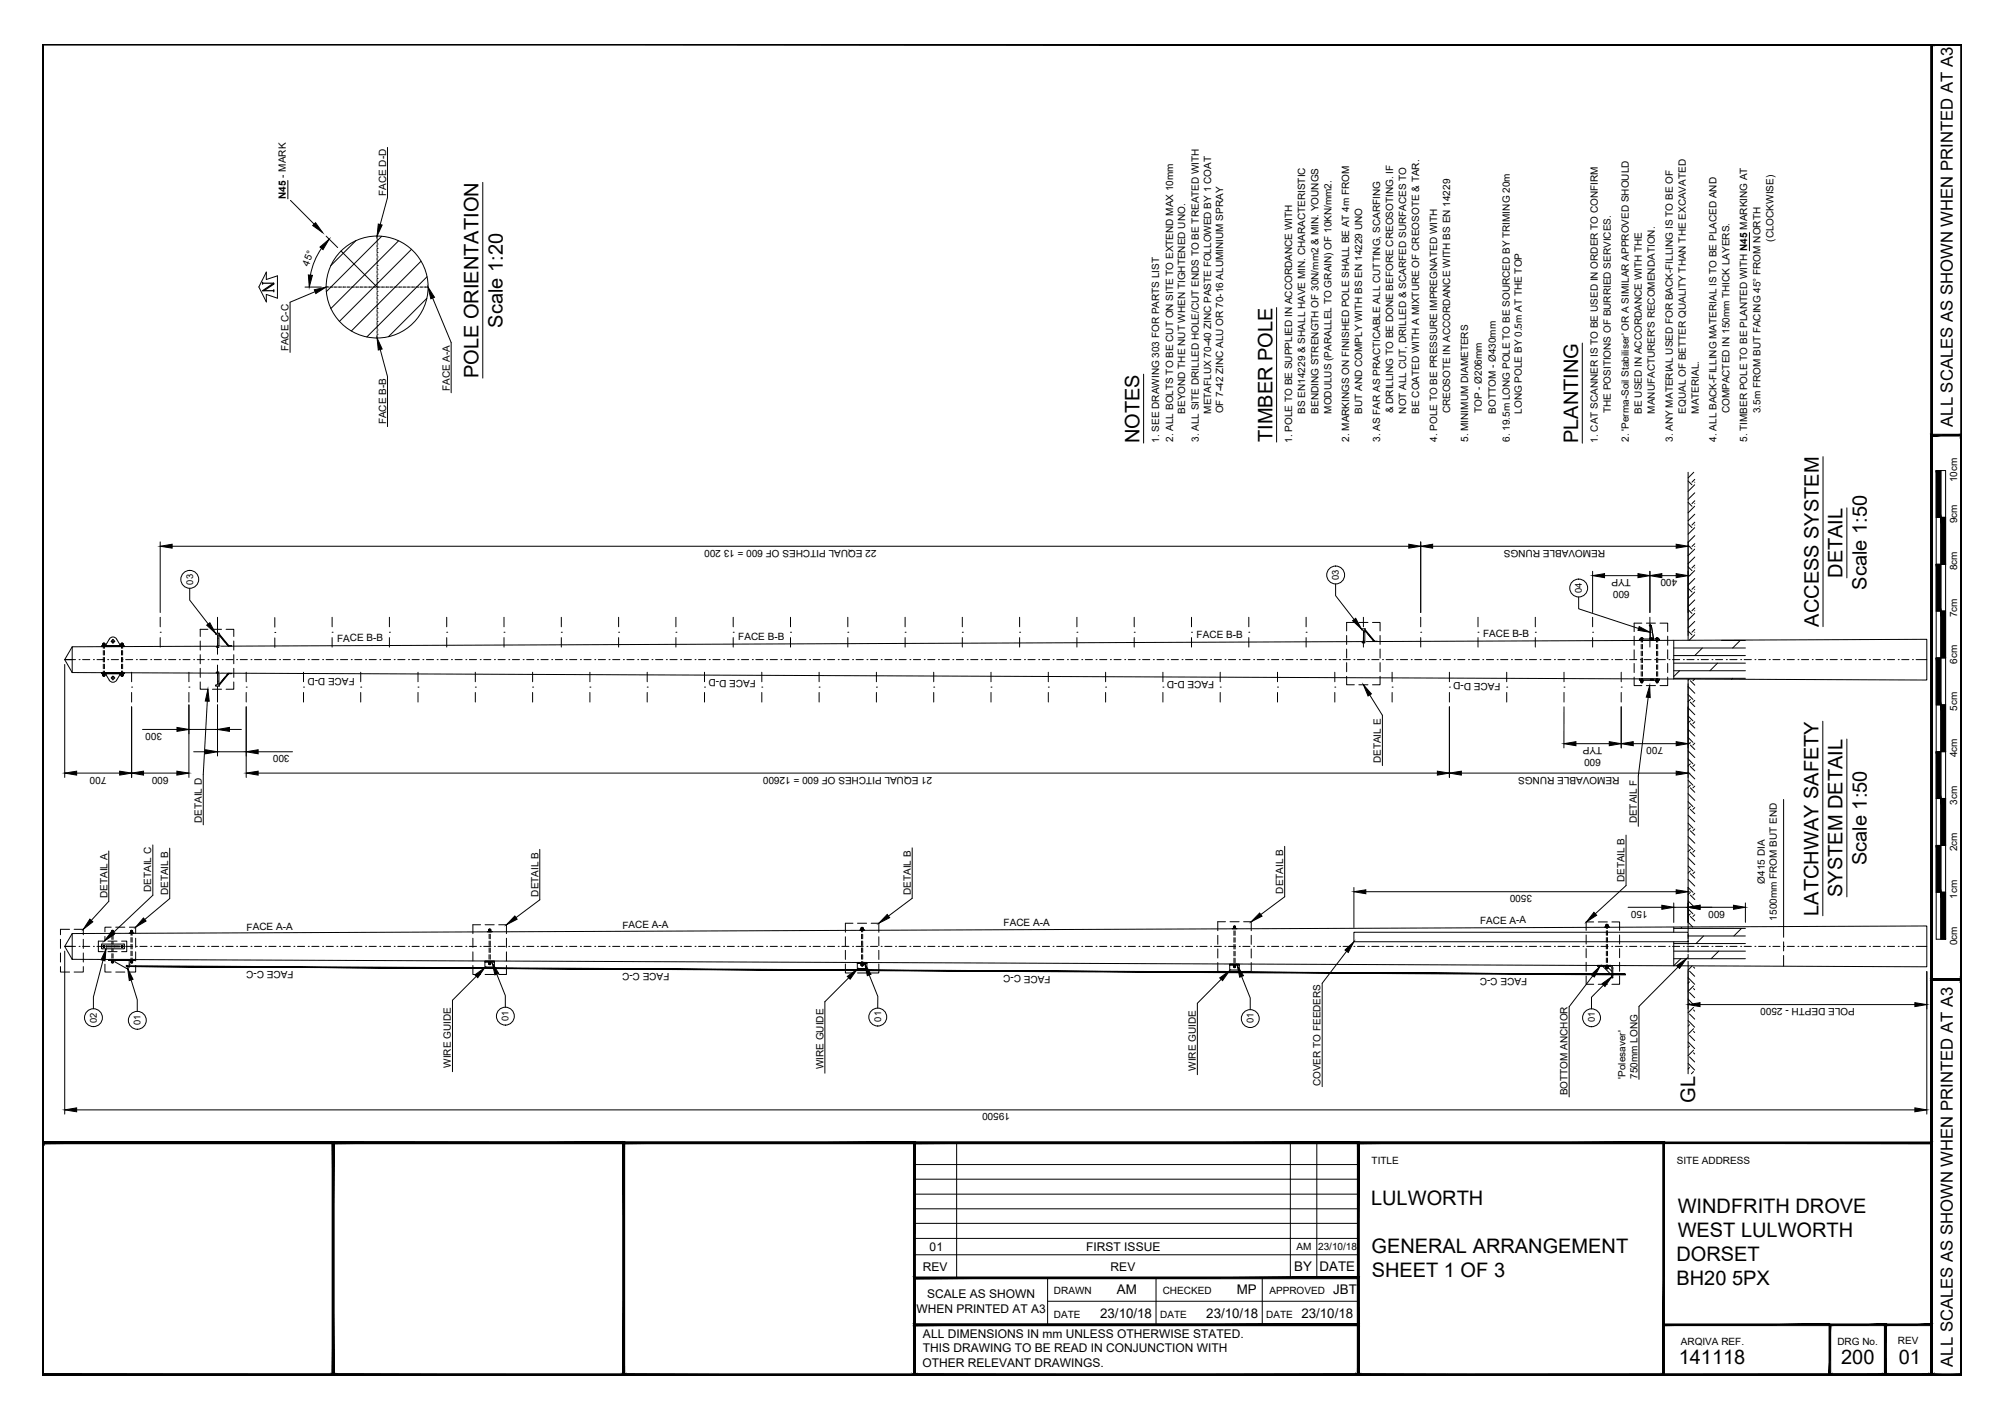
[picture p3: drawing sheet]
<svg xmlns="http://www.w3.org/2000/svg" width="420mm" height="297mm" viewBox="0 0 420 297" stroke-linecap="round" stroke-linejoin="round" font-family="sans-serif">
<defs><g id="words">
<g font-size="4.2">
<text x="105.3" y="68.6" transform="rotate(-90 105.3 68.6)">Scale 1:20</text>
<text x="100.2" y="79.2" transform="rotate(-90 100.2 79.2)">POLE ORIENTATION</text>
<text x="238.6" y="92.8" transform="rotate(-90 238.6 92.8)">NOTES</text>
<text x="266.5" y="92.6" transform="rotate(-90 266.5 92.6)">TIMBER POLE</text>
<text x="330.5" y="92.8" transform="rotate(-90 330.5 92.8)">PLANTING</text>
<text x="385.9" y="121.1" transform="rotate(-90 385.9 121.1)">DETAIL</text>
<text x="391" y="123.5" transform="rotate(-90 391 123.5)">Scale 1:50</text>
<text x="380.9" y="131.3" transform="rotate(-90 380.9 131.3)">ACCESS SYSTEM</text>
<text x="391" y="181.2" transform="rotate(-90 391 181.2)">Scale 1:50</text>
<text x="380.9" y="191.8" transform="rotate(-90 380.9 191.8)">LATCHWAY SAFETY</text>
<text x="385.9" y="187.9" transform="rotate(-90 385.9 187.9)">SYSTEM DETAIL</text>
<text x="355.1" y="231" transform="rotate(-90 355.1 231)">GL</text>
<text x="287.2" y="252.5">LULWORTH</text>
<text x="351.4" y="254">WINDFRITH DROVE</text>
<text x="287.3" y="262.5">GENERAL ARRANGEMENT</text>
<text x="351.4" y="259.1">WEST LULWORTH</text>
<text x="287.3" y="267.5">SHEET 1 OF 3</text>
<text x="351.1" y="264.1">DORSET</text>
<text x="351.1" y="269.2">BH20 5PX</text>
<text x="351.6" y="285.7">141118</text>
<text x="385.6" y="285.7">200</text>
<text x="397.7" y="285.7">01</text>
</g>
<g font-size="3.5">
<text x="409" y="89.4" transform="rotate(-90 409 89.4)">ALL SCALES AS SHOWN WHEN PRINTED AT A3</text>
<text x="409" y="286.3" transform="rotate(-90 409 286.3)">ALL SCALES AS SHOWN WHEN PRINTED AT A3</text>
</g>
<g font-size="2.8">
<text x="271.1" y="266.3">BY</text>
<text x="276.4" y="266.3">DATE</text>
<text x="233.9" y="271.1">AM</text>
<text x="259" y="271.1">MP</text>
<text x="279.3" y="271.1">JBT</text>
<text x="230.4" y="276">23/10/18</text>
<text x="252.7" y="276">23/10/18</text>
<text x="272.6" y="276">23/10/18</text>
</g>
<g font-size="2.5">
<text x="194.7" y="262">01</text>
<text x="227.5" y="262">FIRST ISSUE</text>
<text x="193.3" y="266.2">REV</text>
<text x="232.6" y="266.2">REV</text>
<text x="192" y="275">WHEN PRINTED AT A3</text>
<text x="194.2" y="272">SCALE AS SHOWN</text>
<text x="193.3" y="280.3">ALL DIMENSIONS IN mm UNLESS OTHERWISE STATED.</text>
<text x="193.2" y="286.3">OTHER RELEVANT DRAWINGS.</text>
<text x="193.3" y="283.3">THIS DRAWING TO BE READ IN CONJUNCTION WITH</text>
</g>
<g font-size="2.1">
<text x="59.8" y="41.7" transform="rotate(-90 59.8 41.7)">N45 - MARK</text>
<text x="80.9" y="41.1" transform="rotate(-90 80.9 41.1)">FACE D-D</text>
<text x="371.5" y="50.6" transform="rotate(-90 371.5 50.6)">(CLOCKWISE)</text>
<text x="64.6" y="55.8" transform="rotate(-68 64.6 55.8)">45°</text>
<text x="60.4" y="73.6" transform="rotate(-90 60.4 73.6)">FACE C-C</text>
<text x="94.2" y="81.9" transform="rotate(-90 94.2 81.9)">FACE A-A</text>
<text x="80.9" y="88.9" transform="rotate(-90 80.9 88.9)">FACE B-B</text>
<text x="248.2" y="86.7" transform="rotate(-90 248.2 86.7)">BEYOND THE NUT WHEN TIGHTENED UNO.</text>
<text x="253.6" y="86.7" transform="rotate(-90 253.6 86.7)">METAFLUX 70-40 ZINC PASTE FOLLOWED BY 1 COAT</text>
<text x="256.2" y="86.6" transform="rotate(-90 256.2 86.6)">OF 7-42 ZINC ALU OR 70-16 ALUMINIUM SPRAY</text>
<text x="273.4" y="86.7" transform="rotate(-90 273.4 86.7)">BS EN14229 &amp; SHALL HAVE MIN. CHARACTERISTIC</text>
<text x="276.1" y="86.7" transform="rotate(-90 276.1 86.7)">BENDING STRENGTH OF 30N/mm2 &amp; MIN. YOUNGS</text>
<text x="278.9" y="86.7" transform="rotate(-90 278.9 86.7)">MODULUS (PARALLEL TO GRAIN) OF 10KN/mm2.</text>
<text x="285.3" y="86.7" transform="rotate(-90 285.3 86.7)">BUT AND COMPLY WITH BS EN 14229 UNO</text>
<text x="291.8" y="86.6" transform="rotate(-90 291.8 86.6)">&amp; DRILLING TO BE DONE BEFORE CREOSOTING. IF</text>
<text x="294.5" y="86.7" transform="rotate(-90 294.5 86.7)">NOT ALL CUT, DRILLED &amp; SCARFED SURFACES TO</text>
<text x="297.3" y="86.7" transform="rotate(-90 297.3 86.7)">BE COATED WITH A MIXTURE OF CREOSOTE &amp; TAR.</text>
<text x="303.7" y="86.6" transform="rotate(-90 303.7 86.6)">CREOSOTE IN ACCORDANCE WITH BS EN 14229</text>
<text x="310.4" y="86.6" transform="rotate(-90 310.4 86.6)">TOP - Ø206mm</text>
<text x="313.3" y="86.7" transform="rotate(-90 313.3 86.7)">BOTTOM - Ø430mm</text>
<text x="318.8" y="86.7" transform="rotate(-90 318.8 86.7)">LONG POLE BY 0.5m AT THE TOP</text>
<text x="337.4" y="86.6" transform="rotate(-90 337.4 86.6)">THE POSITIONS OF BURRIED SERVICES.</text>
<text x="343.9" y="86.7" transform="rotate(-90 343.9 86.7)">BE USED IN ACCORDANCE WITH THE</text>
<text x="346.6" y="86.7" transform="rotate(-90 346.6 86.7)">MANUFACTURER'S RECOMENDATION.</text>
<text x="353.1" y="86.7" transform="rotate(-90 353.1 86.7)">EQUAL OF BETTER QUALITY THAN THE EXCAVATED</text>
<text x="355.8" y="86.7" transform="rotate(-90 355.8 86.7)">MATERIAL.</text>
<text x="362.3" y="86.6" transform="rotate(-90 362.3 86.6)">COMPACTED IN 150mm THICK LAYERS.</text>
<text x="368.7" y="86.6" transform="rotate(-90 368.7 86.6)">3.5m FROM BUT FACING 45° FROM NORTH</text>
<text x="242.8" y="92.7" transform="rotate(-90 242.8 92.7)">1. SEE DRAWING 303 FOR PARTS LIST</text>
<text x="245.7" y="92.6" transform="rotate(-90 245.7 92.6)">2. ALL BOLTS TO BE CUT ON SITE TO EXTEND MAX 10mm</text>
<text x="251.1" y="92.6" transform="rotate(-90 251.1 92.6)">3. ALL SITE DRILLED HOLE/CUT ENDS TO BE TREATED WITH</text>
<text x="270.7" y="92.7" transform="rotate(-90 270.7 92.7)">1. POLE TO BE SUPPLIED IN ACCORDANCE WITH</text>
<text x="282.6" y="92.6" transform="rotate(-90 282.6 92.6)">2. MARKINGS ON FINISHED POLE SHALL BE AT 4m FROM</text>
<text x="289.1" y="92.6" transform="rotate(-90 289.1 92.6)">3. AS FAR AS PRACTICABLE ALL CUTTING, SCARFING</text>
<text x="301" y="92.5" transform="rotate(-90 301 92.5)">4. POLE TO BE PRESSURE IMPREGNATED WITH</text>
<text x="307.5" y="92.6" transform="rotate(-90 307.5 92.6)">5. MINIMUM DIAMETERS</text>
<text x="316.2" y="92.6" transform="rotate(-90 316.2 92.6)">6. 19.5m LONG POLE TO BE SOURCED BY TRIMING 20m</text>
<text x="334.7" y="92.7" transform="rotate(-90 334.7 92.7)">1. CAT SCANNER IS TO BE USED IN ORDER TO CONFIRM</text>
<text x="341.2" y="92.6" transform="rotate(-90 341.2 92.6)">2. 'Perma-Soil Stabiliser' OR A SIMILAR APPROVED SHOULD</text>
<text x="350.4" y="92.6" transform="rotate(-90 350.4 92.6)">3. ANY MATERIAL USED FOR BACK-FILLING IS TO BE OF</text>
<text x="359.5" y="92.5" transform="rotate(-90 359.5 92.5)">4. ALL BACK-FILLING MATERIAL IS TO BE PLACED AND</text>
<text x="366" y="92.6" transform="rotate(-90 366 92.6)">5. TIMBER POLE TO BE PLANTED WITH N45 MARKING AT</text>
<text x="409.9" y="101" transform="rotate(-90 409.9 101)">10cm</text>
<text x="409.9" y="109.6" transform="rotate(-90 409.9 109.6)">9cm</text>
<text x="183.6" y="115.3" transform="rotate(-180 183.6 115.3)">22 EQUAL PITCHES OF 600 = 13 200</text>
<text x="336.2" y="115.2" transform="rotate(-180 336.2 115.2)">REMOVABLE RUNGS</text>
<text x="409.9" y="119.5" transform="rotate(-90 409.9 119.5)">8cm</text>
<text x="341.3" y="123.8" transform="rotate(-180 341.3 123.8)">600</text>
<text x="341.6" y="121.3" transform="rotate(-180 341.6 121.3)">TYP</text>
<text x="351.3" y="121.3" transform="rotate(-180 351.3 121.3)">400</text>
<text x="409.9" y="129.3" transform="rotate(-90 409.9 129.3)">7cm</text>
<text x="70.6" y="134.4">FACE B-B</text>
<text x="154.6" y="134">FACE B-B</text>
<text x="250.6" y="133.7">FACE B-B</text>
<text x="310.6" y="133.4">FACE B-B</text>
<text x="74.3" y="142" transform="rotate(-180 74.3 142)">FACE D-D</text>
<text x="158.3" y="142.4" transform="rotate(-180 158.3 142.4)">FACE D-D</text>
<text x="254.3" y="142.7" transform="rotate(-180 254.3 142.7)">FACE D-D</text>
<text x="314.3" y="143" transform="rotate(-180 314.3 143)">FACE D-D</text>
<text x="409.9" y="139.1" transform="rotate(-90 409.9 139.1)">6cm</text>
<text x="409.9" y="148.9" transform="rotate(-90 409.9 148.9)">5cm</text>
<text x="33.9" y="153.5" transform="rotate(-180 33.9 153.5)">300</text>
<text x="60.6" y="158.2" transform="rotate(-180 60.6 158.2)">300</text>
<text x="289.2" y="159.9" transform="rotate(-90 289.2 159.9)">DETAIL E</text>
<text x="335.3" y="159" transform="rotate(-180 335.3 159)">600</text>
<text x="335.6" y="156.5" transform="rotate(-180 335.6 156.5)">TYP</text>
<text x="348.3" y="156.5" transform="rotate(-180 348.3 156.5)">700</text>
<text x="409.9" y="158.6" transform="rotate(-90 409.9 158.6)">4cm</text>
<text x="22.3" y="162.7" transform="rotate(-180 22.3 162.7)">700</text>
<text x="35.3" y="162.7" transform="rotate(-180 35.3 162.7)">600</text>
<text x="195.3" y="162.8" transform="rotate(-180 195.3 162.8)">21 EQUAL PITCHES OF 600 = 12600</text>
<text x="339.2" y="162.7" transform="rotate(-180 339.2 162.7)">REMOVABLE RUNGS</text>
<text x="42.3" y="172.4" transform="rotate(-90 42.3 172.4)">DETAIL D</text>
<text x="342.8" y="172.5" transform="rotate(-90 342.8 172.5)">DETAIL F</text>
<text x="409.9" y="168.6" transform="rotate(-90 409.9 168.6)">3cm</text>
<text x="409.9" y="178.3" transform="rotate(-90 409.9 178.3)">2cm</text>
<text x="340.3" y="184.8" transform="rotate(-90 340.3 184.8)">DETAIL B</text>
<text x="369.7" y="185.1" transform="rotate(-90 369.7 185.1)">Ø415 DIA</text>
<text x="22.5" y="188.1" transform="rotate(-90 22.5 188.1)">DETAIL A</text>
<text x="31.7" y="186.9" transform="rotate(-90 31.7 186.9)">DETAIL C</text>
<text x="35.2" y="187.6" transform="rotate(-90 35.2 187.6)">DETAIL B</text>
<text x="112.8" y="187.8" transform="rotate(-90 112.8 187.8)">DETAIL B</text>
<text x="190.8" y="187.5" transform="rotate(-90 190.8 187.5)">DETAIL B</text>
<text x="268.8" y="187.2" transform="rotate(-90 268.8 187.2)">DETAIL B</text>
<text x="320.9" y="187.5" transform="rotate(-180 320.9 187.5)">3500</text>
<text x="345.1" y="190.8" transform="rotate(-180 345.1 190.8)">150</text>
<text x="361.3" y="190.8" transform="rotate(-180 361.3 190.8)">600</text>
<text x="409.9" y="188.3" transform="rotate(-90 409.9 188.3)">1cm</text>
<text x="51.7" y="194.9">FACE A-A</text>
<text x="130.4" y="194.5">FACE A-A</text>
<text x="210.2" y="194.1">FACE A-A</text>
<text x="310" y="193.5">FACE A-A</text>
<text x="372.2" y="192.8" transform="rotate(-90 372.2 192.8)">1500mm FROM BUT END</text>
<text x="409.9" y="198" transform="rotate(-90 409.9 198)">0cm</text>
<text x="61.5" y="203.5" transform="rotate(-180 61.5 203.5)">FACE C-C</text>
<text x="140.2" y="203.9" transform="rotate(-180 140.2 203.9)">FACE C-C</text>
<text x="220.1" y="204.4" transform="rotate(-180 220.1 204.4)">FACE C-C</text>
<text x="319.9" y="204.9" transform="rotate(-180 319.9 204.9)">FACE C-C</text>
<text x="388.5" y="211.2" transform="rotate(-180 388.5 211.2)">POLE DEPTH - 2500</text>
<text x="94.5" y="223.7" transform="rotate(-90 94.5 223.7)">WIRE GUIDE</text>
<text x="172.5" y="224" transform="rotate(-90 172.5 224)">WIRE GUIDE</text>
<text x="250.5" y="224.3" transform="rotate(-90 250.5 224.3)">WIRE GUIDE</text>
<text x="276.6" y="227.5" transform="rotate(-90 276.6 227.5)">COVER TO FEEDERS</text>
<text x="340.4" y="226" transform="rotate(-90 340.4 226)">'Polesaver'</text>
<text x="342.9" y="226" transform="rotate(-90 342.9 226)">750mm LONG</text>
<text x="211.5" y="233.2" transform="rotate(-180 211.5 233.2)">19500</text>
<text x="328.3" y="229.4" transform="rotate(-90 328.3 229.4)">BOTTOM ANCHOR</text>
<text x="287.3" y="243.9">TITLE</text>
<text x="351.2" y="243.9">SITE ADDRESS</text>
<text x="271.5" y="261.9">AM</text>
<text x="276.1" y="261.9">23/10/18</text>
<text x="220.8" y="271.1">DRAWN</text>
<text x="243.5" y="271.1">CHECKED</text>
<text x="265.9" y="271.1">APPROVED</text>
<text x="220.8" y="276">DATE</text>
<text x="243" y="276">DATE</text>
<text x="265.2" y="276">DATE</text>
<text x="352.1" y="281.6">ARQIVA REF.</text>
<text x="384.8" y="281.6">DRG No.</text>
<text x="397.5" y="281.6">REV</text>
</g>
<g font-size="2">
<text x="40.4" y="122.5" transform="rotate(-90 40.4 122.5)">03</text>
<text x="280.4" y="121.5" transform="rotate(-90 280.4 121.5)">03</text>
<text x="331.4" y="124.3" transform="rotate(-90 331.4 124.3)">04</text>
<text x="20.3" y="214.3" transform="rotate(-90 20.3 214.3)">02</text>
<text x="29.4" y="214.7" transform="rotate(-90 29.4 214.7)">01</text>
<text x="106.5" y="213.8" transform="rotate(-90 106.5 213.8)">01</text>
<text x="184.6" y="214" transform="rotate(-90 184.6 214)">01</text>
<text x="262.6" y="214.3" transform="rotate(-89 262.6 214.3)">01</text>
<text x="334" y="214.2" transform="rotate(-89 334 214.2)">01</text>
</g>
</g></defs>
<g fill="none" stroke="#000" stroke-width=".21">
<path d="M60.3 37.8v3.9M81.2 30.9v10.5l-1.6 5.6M101.1 38.2v41M55.8 57v1.5l2.3-.7v4.7l-2.3-.8v1.5l-1.6-3.1zM60.8 42l5 4.9M67.3 52a14.2 14.2 0 0 0-2.3 5.6M68.3 49.5l2.4 2.4M71.4 52.6l7.6 7.5M74.6 50.4l-5.4 5.3M79 50.2h.1M79 51.1h.1M79 52h.1"/>
<path d="M79 52.9h.1M79 53.8h.1M79 54.7h.1M79 55.6h.1M79 56.5h.1M79 57.4h.1M79 58.3h.1M79 59.2h.1M79 49.4v.6M79 50.4v.5M79 51.4v.4M79 52.2v.5"/>
<path d="M79 53.1v.5M79 54.1v.4M79 54.9v.5M79 55.9v.4M79 56.7v.5M79 57.7v.4M79 58.5v.5M79 59.5v.4M80 49.5l-11.7 11.6M83.5 50.4l-14.2 14.2M86.2 52.2l-15.1 15.1M88.2 54.7l-14.6 14.6"/>
<path d="M89.4 58l-12.6 12.6M366.4 48.7v3.8M63.9 60.1h3.4M66 61.1l-5.2 2.2v10.5M68.3 60.1h.5M69.1 60.1h.1M69.3 60.1h.5M70 60.1h.1M70.2 60.1h.4M70.9 60.1h.1M71.1 60.1h.5M71.8 60.1h.1"/>
<path d="M72 60.1h.4M72.7 60.1h.1M72.9 60.1h.4M73.6 60.1h.1M73.8 60.1h.4M74.5 60.1h.1M74.7 60.1h.4M75.4 60.1h.1M75.6 60.1h.5M76.3 60.1h.1M76.5 60.1h.4M77.2 60.1h.1"/>
<path d="M77.4 60.1h.5M78.1 60.1h.1M78.3 60.1h.4M79 60.1h.1M79 61h.1M79 61.9h.1M79 62.8h.1M79 63.7h.1M79 64.6h.1M79 65.5h.1M79 66.4h.1M79 67.3h.1"/>
<path d="M79 68.2h.1M79 69.1h.1M79 70h.1M79 60.3v.5M79 61.3v.4M79 62.1v.5M79 63.1v.4M79 63.9v.5M79 64.9v.4M79 65.7v.5M79 66.7v.4M79 67.5v.5"/>
<path d="M79 68.5v.4M79 69.4v.4M79 70.3v.5M79.2 60.1h.5M79.6 73.2l1.6 5.7v10.5M79.9 60.1h.1M80.1 60.1h.4M80.8 60.1h.1M81 60.1h.5M81.7 60.1h.1M81.9 60.1h.4M82.6 60.1h.1"/>
<path d="M82.8 60.1h.5M83.5 60.1h.1M83.7 60.1h.4M84.4 60.1h.1M84.6 60.1h.5M85.3 60.1h.1M85.5 60.1h.4M86.2 60.1h.1M86.4 60.1h.5M87.1 60.1h.1M87.3 60.1h.4M88 60.1h.1"/>
<path d="M88.2 60.1h.5M88.9 60.1h.1M89.1 60.1h.5M89.4 62.5l-8 8M90.6 62.4l3.9 9.4v10.5M239.5 78.4v14.4M267.4 64.4v28.2M331.4 71.9v20.9M353.6 98.9v35.2M354.8 98.9l-1.2 1.2M381.8 95.7v35.6M405.5 98.6h2v98.1h-2z"/>
<path d="M406.5 98.6v98.1M33.6 113.5v14.8M36.1 114.4h259M297.6 113.5v14.8M300.1 114.4h51M333.6 119.7v8.6M345.6 119.7v8.6M353.6 100.8l.8 .8M353.6 105.2l.8 .8M353.6 109.7l.8 .8M353.6 114.2l.8 .8M353.6 118.7l.8 .8"/>
<path d="M355 101h.1M355 105.5h.1M355 110h.1M355 114.5h.1M355 119h.1M355 101.6l-1.4 1.3M355 106l-1.4 1.4M355 110.5l-1.4 1.4M355 115l-1.4 1.4M355 119.5l-1.4 1.4M355 103.2l-1.4 1.4M355 107.7l-1.4 1.4"/>
<path d="M355 112.2l-1.4 1.4M355 116.7l-1.4 1.4M355 100.4l-.6 .6M355 104.9l-.6 .6M355 109.4l-.6 .6M355 113.9l-.6 .6M355 118.4l-.6 .6M386.8 106.4v14.7M405.5 118.2h2M405.5 108.4h2M13.6 139.2v23.7M13.6 138.2h2.2"/>
<path d="M15.1 135.5l388.5-1.6v8.6l-388.5-1.6zM15.1 135.5l-1.5 2.7 1.5 2.7M16.6 138.2h.1M17.3 138.2h1.5M19.6 138.2h.1M20.3 138.2h1.5M21.3 135.3h4.8v.1h-4.8zM21.5 135.2l.5 .1zM21.5 135h.5h-.5M21.6 135.2h.3M21.6 135h.4M21.6 134.8h.1"/>
<path d="M21.6 134.8h.4M21.6 134.8v.4M21.6 135.3v.1M21.6 135.8v-1.1h.3v1.1M21.6 136.3v.9M21.6 137.7v1M21.6 139.1v1M21.7 134.8h.2M21.9 135.2h.1M21.9 136.3v.9M21.9 137.7v1M21.9 139.1v1"/>
<path d="M21.9 135.3v.1M22 134.8v.4M22 135.2h-.4M22 134.8l-.1 .4M22.5 138.2h.1M23.1 133.6a.88 .88 0 0 1 1.3 .3l.7 1.1v.3h-2.8v-.3zM23.2 134.3h.9M23.3 138.2h1.5M23.7 133.9v.9M25.3 135.2l.5 .1zM25.3 134.8v.4M25.3 135.2h.1"/>
<path d="M25.4 135h.4M25.4 135.2h.1M25.4 134.8h.1l-.1 .4M25.4 135.2h.3M25.4 134.8h.3M25.4 134.8h-.1M25.4 135.3v.1M25.4 135.8v-1.1h.3v1.1M25.4 136.3v.9M25.4 137.7v1M25.4 139.1v1M25.5 135.2h.2"/>
<path d="M25.5 134.8h.2M25.6 138.2h.1M25.7 135.2h.1M25.7 136.3v.9M25.7 137.7v1M25.7 139.1v1M25.7 135.3v.1M25.7 134.8h.1M25.8 135h-.5M25.8 134.8v.4M25.8 135.2h-.1M25.8 135h-.4"/>
<path d="M25.8 134.8l-.1 .4M26.3 138.2h1.5M28.6 138.2h.1M29.3 138.2h1.5M31.6 138.2h.1M32.3 138.2h1.5M33.6 132.4h.1M33.6 129.3v2M33.6 133.6v2M34.6 138.2h.1M35.3 138.2h1.5M37.6 138.2h.1"/>
<path d="M38.3 138.2h1.5M39.7 123.3v2.4l3.9 5M40.6 138.2h.1M41.3 138.2h1.5M41.9 134.3v1.9M41.9 137.1v1.9M41.9 140v1.9M43.5 131.8h-1.6v1.5M43.6 138.2h.1M44.3 138.2h1.5M44.5 131.8h1.9M45.2 132.8h.1"/>
<path d="M45.2 132.8v-.1h.7v.2l1.9 2.4M45.3 132.8l.3 .3M45.6 133.7h.1M45.6 138.2h.1M45.6 135v.3h.3M45.6 133.1v2.2M45.6 129.3v3.3M45.6 134.8v2.3M45.6 139.3v2.3M45.9 135.3v.3h-.3a.18 .18 0 0 1-.3-.1 .18 .18 0 0 1 .3-.2M45.9 132.7v.3l.3 .4M45.9 132.9l.1 .1"/>
<path d="M45.9 133.1l1.8 2.1 .3 .1h-.2M45.9 133l2 2.2M46 133.1l-.2 .1 .1 2.1M46.5 133.8l.6 .7M46.6 138.2h.1M47.3 138.2h1.5M47.4 131.8h1.6v1.5M48 135.3h.5h-.5M49 134.3v1.9M49 137.1v1.9M49 140v1.9M49.6 138.2h.1"/>
<path d="M50.3 138.2h1.5M52.6 138.2h.1M53.3 138.2h1.5M55.6 138.2h.1M56.3 138.2h1.5M57.6 132.5h.1M57.6 129.4v2M57.6 133.6v2M58.6 138.2h.1M59.3 138.2h1.5M61.6 138.2h.1M62.3 138.2h1.5"/>
<path d="M64.6 138.2h.1M65.3 138.2h1.5M67.6 138.2h.1M68.3 138.2h1.5M69.6 132.4h.1M69.6 129.3v2M69.6 133.6v2M70.6 138.2h.1M71.3 138.2h1.5M73.6 138.2h.1M74.3 138.2h1.5M76.6 138.2h.1"/>
<path d="M77.3 138.2h1.5M79.6 138.2h.1M80.3 138.2h1.5M81.6 132.4h.1M81.6 129.3v2M81.6 133.6v2M82.6 138.2h.1M83.3 138.2h1.5M85.6 138.2h.1M86.3 138.2h1.5M88.6 138.2h.1M89.3 138.2h1.5"/>
<path d="M91.6 138.2h.1M92.3 138.2h1.5M93.6 132.4h.1M93.6 129.3v2M93.6 133.6v2M94.6 138.2h.1M95.3 138.2h1.5M97.6 138.2h.1M98.3 138.2h1.5M100.6 138.2h.1M101.3 138.2h1.5M103.6 138.2h.1"/>
<path d="M104.3 138.2h1.5M105.6 132.4h.1M105.6 129.3v2M105.6 133.6v2M106.6 138.2h.1M107.3 138.2h1.5M109.6 138.2h.1M110.3 138.2h1.5M112.6 138.2h.1M113.3 138.2h1.5M115.6 138.2h.1M116.3 138.2h1.5"/>
<path d="M117.6 132.4h.1M117.6 129.3v2M117.6 133.6v2M118.6 138.2h.1M119.3 138.2h1.5M121.6 138.2h.1M122.3 138.2h1.5M124.6 138.2h.1M125.3 138.2h1.5M127.6 138.2h.1M128.3 138.2h1.5M129.6 132.4h.1"/>
<path d="M129.6 129.3v2M129.6 133.6v2M130.6 138.2h.1M131.3 138.2h1.5M133.6 138.2h.1M134.3 138.2h1.5M136.6 138.2h.1M137.3 138.2h1.5M139.6 138.2h.1M140.3 138.2h1.5M141.6 132.4h.1M141.6 129.3v2"/>
<path d="M141.6 133.6v2M142.6 138.2h.1M143.3 138.2h1.5M145.6 138.2h.1M146.3 138.2h1.5M148.6 138.2h.1M149.3 138.2h1.5M151.6 138.2h.1M152.3 138.2h1.5M153.6 132.4h.1M153.6 129.3v2M153.6 133.6v2"/>
<path d="M154.6 138.2h.1M155.3 138.2h1.5M157.6 138.2h.1M158.3 138.2h1.5M160.6 138.2h.1M161.3 138.2h1.5M163.6 138.2h.1M164.3 138.2h1.5M165.6 132.4h.1M165.6 129.3v2M165.6 133.6v2M166.6 138.2h.1"/>
<path d="M167.3 138.2h1.5M169.6 138.2h.1M170.3 138.2h1.5M172.6 138.2h.1M173.3 138.2h1.5M175.6 138.2h.1M176.3 138.2h1.5M177.6 132.4h.1M177.6 129.3v2M177.6 133.6v2M178.6 138.2h.1M179.3 138.2h1.5"/>
<path d="M181.6 138.2h.1M182.3 138.2h1.5M184.6 138.2h.1M185.3 138.2h1.5M187.6 138.2h.1M188.3 138.2h1.5M189.6 132.4h.1M189.6 129.3v2M189.6 133.6v2M190.6 138.2h.1M191.3 138.2h1.5M193.6 138.2h.1"/>
<path d="M194.3 138.2h1.5M196.6 138.2h.1M197.3 138.2h1.5M199.6 138.2h.1M200.3 138.2h1.5M201.6 132.4h.1M201.6 129.3v2M201.6 133.6v2M202.6 138.2h.1M203.3 138.2h1.5M205.6 138.2h.1M206.3 138.2h1.5"/>
<path d="M208.6 138.2h.1M209.3 138.2h1.5M211.6 138.2h.1M212.3 138.2h1.5M213.6 132.4h.1M213.6 129.3v2M213.6 133.6v2M214.6 138.2h.1M215.3 138.2h1.5M217.6 138.2h.1M218.3 138.2h1.5M220.6 138.2h.1"/>
<path d="M221.3 138.2h1.5M223.6 138.2h.1M224.3 138.2h1.5M225.6 132.4h.1M225.6 129.3v2M225.6 133.6v2M226.6 138.2h.1M227.3 138.2h1.5M229.6 138.2h.1M230.3 138.2h1.5M232.6 138.2h.1M233.3 138.2h1.5"/>
<path d="M235.6 138.2h.1M236.3 138.2h1.5M237.6 132.4h.1M237.6 129.3v2M237.6 133.6v2M238.6 138.2h.1M239.3 138.2h1.5M241.6 138.2h.1M242.3 138.2h1.5M244.6 138.2h.1M245.3 138.2h1.5M247.6 138.2h.1"/>
<path d="M248.3 138.2h1.5M249.6 132.4h.1M249.6 129.3v2M249.6 133.6v2M250.6 138.2h.1M251.3 138.2h1.5M253.6 138.2h.1M254.3 138.2h1.5M256.6 138.2h.1M257.3 138.2h1.5M259.6 138.2h.1M260.3 138.2h1.5"/>
<path d="M261.6 132.4h.1M261.6 129.3v2M261.6 133.6v2M262.6 138.2h.1M263.3 138.2h1.5M265.6 138.2h.1M266.3 138.2h1.5M268.6 138.2h.1M269.3 138.2h1.5M271.6 138.2h.1M272.3 138.2h1.5M273.6 132.4h.1"/>
<path d="M273.6 129.3v2M273.6 133.6v2M274.6 138.2h.1M275.3 138.2h1.5M277.6 138.2h.1M278.3 138.2h1.5M279.7 122.3v2.5l3.9 5M280.6 138.2h.1M281.3 138.2h1.5M282.1 133.1v1.9M282.1 136v1.9M282.1 138.8v1.9"/>
<path d="M283.6 138.2h.1M283.7 130.4h-1.6v1.8M284.3 138.2h1.5M284.6 130.4h1.9M285.2 131.9h.1M285.2 131.9v-.2h.7v.3l2 2.3M285.3 131.9l.2 .2 .1 .3v1.9M285.5 134.5l.2 .1zM285.6 132.4h.1M285.6 134.1v.2h.3M285.6 129.3v2M285.6 133.6v2"/>
<path d="M285.9 134.3v.4h-.3a.18 .18 0 0 1-.3-.2 .18 .18 0 0 1 .3-.1M285.9 131.7v.3l.3 .5M285.9 132.3v2M285.9 132.3l-.1-.1 .2-.1 1.7 2.2 .3 .1-.1-.1M285.9 132l2 2.3M286.5 132.8l.6 .8M286.6 138.2h.1M287.3 138.2h1.5M287.5 130.4h1.6v1.8M288 134.3h.5l-.5 .1M289.1 133.1v1.9M289.1 136v1.9"/>
<path d="M289.1 138.8v1.9M289.6 138.2h.1M290.3 138.2h1.5M292.6 138.2h.1M293.3 138.2h1.5M295.6 138.2h.1M296.3 138.2h1.5M297.6 132.4h.1M297.6 129.3v2M297.6 133.6v2M298.6 138.2h.1M299.3 138.2h1.5"/>
<path d="M301.6 138.2h.1M302.3 138.2h1.5M304.6 138.2h.1M305.3 138.2h1.5M307.6 138.2h.1M308.3 138.2h1.5M309.6 132.4h.1M309.6 129.3v2M309.6 133.6v2M310.6 138.2h.1M311.3 138.2h1.5M313.6 138.2h.1"/>
<path d="M314.3 138.2h1.5M316.6 138.2h.1M317.3 138.2h1.5M319.6 138.2h.1M320.3 138.2h1.5M321.6 132.4h.1M321.6 129.3v2M321.6 133.6v2M322.6 138.2h.1M323.3 138.2h1.5M325.6 138.2h.1M326.3 138.2h1.5"/>
<path d="M328.6 138.2h.1M329.3 138.2h1.5M330.7 125.1v2.4l12.5 4.2M331.6 138.2h.1M332.3 138.2h1.5M333.6 132.4h.1M333.6 129.3v2M333.6 133.6v2M334.6 138.2h.1M335.3 138.2h1.5M336.1 120.6h7M337.6 138.2h.1"/>
<path d="M338.3 138.2h1.5M340.6 138.2h.1M341.3 138.2h1.5M342.3 133.3v1.9M342.3 136.1v1.9M342.3 139v1.9M343.4 133.9h4.2v.3h-4.2zM343.6 138.2h.1M343.6 133.8l.5 .1zM343.7 133.8h.1M343.7 133.7h.1M343.7 133.8l.4-.1-.4 .1"/>
<path d="M343.7 133.9v.3M343.8 134.5v-.9h.2v.9M343.8 133.6l.2 .1zM343.8 135v.9M343.8 136.4v1M343.8 137.8v1M343.8 139.3v.9M343.8 133.7v.1M343.8 133.7h.3M343.9 130.5h-1.6v1.8M344 133.7v.1M344 135v.9"/>
<path d="M344 136.4v1M344 137.8v1M344 139.3v.9M344 133.9v.3M344.1 133.8h-.3M344.3 138.2h1.5M344.8 130.5h1.9M345.4 130.9l.3 .1zM345.6 132.4h.1M345.6 131h.3l.4 2.9h-.7zM345.6 129.3v2M345.6 133.6v2"/>
<path d="M345.7 131h.2l.4 2.9h-.6zM345.7 133.8l.2 .1zM345.7 133.7l.3 .1zM345.7 133.9v.3M345.9 133.9v.3M346.1 133.6h.2v.3h-.2zM346.1 133.9v.3M346.3 133.9v.3M346.6 138.2h.1M346.8 133.8l.5 .1zM346.9 133.8h.1M346.9 133.7h.1"/>
<path d="M346.9 133.8l.4-.1-.4 .1M346.9 133.9v.3M346.9 134.5v-.9h.3v.9M346.9 133.6l.3 .1zM346.9 135v.9M346.9 136.4l.1 1M347 133.7v.1M347 137.8v1M347 139.3v.9M347 133.7h.3M347.2 133.7v.1M347.2 135v.9"/>
<path d="M347.2 136.4v1M347.2 137.8v1M347.2 139.3v.9M347.2 133.9v.3M347.3 133.8h-.3M347.3 138.2h1.5M347.7 130.5h1.6v1.8M348.1 120.6h3M349.3 133.3v1.9M349.3 136.1v1.9M349.3 139v1.9M349.6 138.2h.1"/>
<path d="M350.3 138.2h1.5M350.6 135.7h15M350.6 137.3h15M350.6 138.9h15M350.6 134.1v8.1M352.6 138.2h.1M353.3 138.2h1.5M353.6 123.2l.8 .8M353.6 127.7l.8 .8M353.6 132.2l.8 .8M355 123.4v.1M355 127.9v.1"/>
<path d="M355 132.4h.1M355 124l-1.4 1.4M355 128.5l-1.4 1.4M355 133l-1.2 1.1M355 121.2l-1.4 1.4M355 125.7l-1.4 1.4M355 130.2l-1.4 1.4M355 122.9l-.6 .5M355 127.4l-.6 .5M355 131.8l-.6 .6M355.6 138.2h.1M356.3 138.2h1.5"/>
<path d="M356.6 135.7l-1.6 1.6M358.6 138.2h.1M359.3 138.2h1.5M359.7 138.9l-1.6 1.6M360.6 134.2h5M361.6 138.2h.1M362.3 138.2h1.5M364.5 134.2l-1.6 1.5M364.6 138.2h.1M365.3 138.2h1.5M367.6 138.2h.1M368.3 138.2h1.5"/>
<path d="M370.6 138.2h.1M371.3 138.2h1.5M373.6 138.2h.1M374.3 138.2h1.5M376.6 138.2h.1M377.3 138.2h1.5M379.6 138.2h.1M380.3 138.2h1.5M382.6 138.2h.1M383.3 138.2h1.5M385.6 138.2h.1M386.3 138.2h1.5"/>
<path d="M388.6 138.2h.1M389.3 138.2h1.5M391.6 138.2h.1M392.3 138.2h1.5M394.6 138.2h.1M395.3 138.2h1.5M397.6 138.2h.1M398.3 138.2h1.5M400.6 138.2h.1M401.3 138.2h2.3M405.5 137.8h2M405.5 128h2"/>
<path d="M21.3 140.9h4.8v.2h-4.8zM21.5 141.1l.5 .1zM21.5 141.3l.1 .1M21.6 141.2h.3M21.6 141.3l.4 .1M21.6 141.5h.3M21.6 141.4h.1M21.6 141.4h.4M21.6 141.2h.4M21.6 141.2l-.1 .3h.5M21.6 141.4h-.1M21.6 140.6v1.1h.3v-1.1"/>
<path d="M21.9 141.2h.1M21.9 141.5h.1M21.9 141.2v.3M21.9 140.9v.2M22 141.4h-.1M22 141.2v.3M22.3 141.1h2.8a2.46 2.46 0 0 1-1.1 1.8 .89 .89 0 0 1-1.1-.4l-.6-1.1zM23.2 142h.9M23.7 141.6v.9M25.3 141.1l.5 .1zM25.3 141.3h.5M25.3 141.2h.2"/>
<path d="M25.3 141.5h.2M25.3 141.2v.3M25.3 141.3l.1 .1M25.4 141.4h.1M25.4 141.4h.3M25.4 141.2h.3M25.4 141.2h-.1M25.4 140.9v.2M25.4 140.6v1.1h.3v-1.1M25.4 141.2v.3M25.7 141.4h.1M25.7 140.9v.2"/>
<path d="M25.7 141.2h.1M25.8 141.2v.3h-.5M25.8 141.3l-.1 .1M25.8 141.2h-.3M25.8 141.5h-.3M27.6 143.9h.1M27.6 140.8v2M27.6 145.1v2M27.6 148.1v14.8M29.9 152.8h7.2M39.6 143.9h.1M39.6 140.8v2"/>
<path d="M39.6 145.1v2M39.6 147.7v15.2M39.6 152.8h6M40.6 157.5h2.5M41.9 142.9v1.5h1.6M43.4 146.9l-.8 15.3v10.6M44.5 144.4h1.9M45.2 143.5h.1M45.2 143.5v.2M45.5 140.9h.2zM45.6 142.7h.1M45.6 141.1v2l-.1 .3-.2 .1"/>
<path d="M45.6 141.1a.18 .18 0 0 1-.3-.2 .18 .18 0 0 1 .3-.1h.3v.3M45.6 143.8v3.3M45.6 147.7v10.7M45.6 157.5h6M45.9 141.1h-.3v.2M45.9 141.1l-.1 2.1 .2 .1M45.9 143.4v.3h-.7M46 143.4h-.1M46.2 143l-.3 .4v.3M47.8 141.1h.2h-.3l-1.8 2.2M47.8 141.1l-1.9 2.3M47.9 141.1l-2 2.3"/>
<path d="M48 141.1h.5h-.5M48.1 152.8h2.5M49 142.9v1.5h-1.6M51.6 143.9h.1M51.6 140.8v2M51.6 145.1v2M51.6 148.1v14.8M54.1 157.5h7.2M63.6 143.9h.1M63.6 140.8v2M63.6 145.1v2M75.6 143.9h.1"/>
<path d="M75.6 140.8v2M75.6 145.1v2M87.6 143.9h.1M87.6 140.8v2M87.6 145.1v2M99.6 143.9h.1M99.6 140.8v2M99.6 145.1v2M111.6 143.9h.1M111.6 140.8v2M111.6 145.1v2M123.6 143.9h.1"/>
<path d="M123.6 140.8v2M123.6 145.1v2M135.6 143.9h.1M135.6 140.8v2M135.6 145.1v2M147.6 143.9h.1M147.6 140.8v2M147.6 145.1v2M159.6 143.9h.1M159.6 140.8v2M159.6 145.1v2M171.6 143.9h.1"/>
<path d="M171.6 140.8v2M171.6 145.1v2M183.6 143.9h.1M183.6 140.8v2M183.6 145.1v2M195.6 143.9h.1M195.6 140.8v2M195.6 145.1v2M207.6 143.9h.1M207.6 140.8v2M207.6 145.1v2M219.6 143.9h.1"/>
<path d="M219.6 140.8v2M219.6 145.1v2M231.6 143.9h.1M231.6 140.8v2M231.6 145.1v2M243.6 143.9h.1M243.6 140.8v2M243.6 145.1v2M255.6 143.9h.1M255.6 140.8v2M255.6 145.1v2M267.6 143.9h.1"/>
<path d="M267.6 140.8v2M267.6 145.1v2M279.6 143.9h.1M279.6 140.8v2M279.6 145.1v2M282.1 141.7v1.7h1.6M284.6 143.4h1.9M286.9 145.6l2.6 4.2v10.6M289.1 141.7v1.7h-1.6M291.6 143.9h.1M291.6 140.8v2M291.6 145.1v2"/>
<path d="M303.6 143.9h.1M303.6 140.8v2M303.6 145.1v2M303.6 148.1v14.8M315.6 143.9h.1M315.6 140.8v2M315.6 145.1v2M327.6 143.9h.1M327.6 140.8v2M327.6 145.1v2M327.6 148.1v8.6M330.1 155.8h7"/>
<path d="M339.6 143.9h.1M339.6 140.8v2M339.6 145.1v2M339.6 148.1v8.6M342.1 155.8h9M342.3 141.8v1.8h1.6M343.4 142.2h4.2v.3h-4.2zM343.6 142.5l.5 .1zM343.7 142.5h.1M343.7 142.8h.1M343.7 142.5v.4h.4M343.7 142.5h.4v.3"/>
<path d="M343.7 142.2v.3M343.8 142.1v.9h.2v-.9M343.8 142.2v.6h.2M343.8 142.9h.2v.1h-.2zM343.8 140.7v.9M343.8 142.4h.2M344 142.5v.3M344 142.5h.1M344 142.8h.1M344 140.7v.9M344.1 142.6l-.4 .1M344.1 142.8v.1"/>
<path d="M344.8 143.6h1.9M345.2 146.1l-2.1 16.5v10.5M345.7 142.2v.3M345.9 142.2v.3M346.1 142.2v.3M346.3 142.2v.3M346.8 142.5l.5 .1zM346.9 142.5l.1 .3h.2M346.9 142.8h.1M346.9 142.7h.4M346.9 142.5h.4M346.9 142.5v.4l.4-.1v-.3"/>
<path d="M346.9 142.2v.3M347 142.1v.9h.2v-.9M347 142.9h.2v.1h-.2zM347 140.7v.9M347 142.4h.2M347.2 142.5v.3M347.2 142.5h.1M347.2 142.8h.1M347.2 140.7v.9M349.3 141.8v1.8h-1.6M350.6 140.5h15M350.6 142.1h15"/>
<path d="M351.8 140.5l-1.2 1.2M353.6 142.3v52.9M353.6 159l1 1M353.6 154.5l1 1M353.6 150l1 1M353.6 145.5l1 1M353.6 157.3l1.4 1.4M353.6 152.8l1.4 1.4M353.6 148.3l1.4 1.4M353.6 143.8l1.4 1.4M353.8 142.3l-.2 .2M354 146.5l-.4 .5"/>
<path d="M354 151l-.4 .5M354 155.5l-.4 .5M354 160l-.4 .5M354 156.1l1 .9M354 151.6l1 .9M354 147.1l1 .9M354 142.6l1 .9M354.9 142.3l-.3 .3M355 146.7l-.4 .4M355 151.2l-.4 .4M355 155.7l-.4 .4M362.9 142.1l-.2 .2"/>
<path d="M381.8 151.1v40.7M386.8 154.8v33.1M405.5 157.5h2M405.5 147.7h2M16.1 161.9h9M22.8 178.3v10.5l-3.7 4M30.1 161.9h6.9M32 177v10.5l-8.3 7.9M35.5 177.7v10.5l-5.2 4.4M54.1 161.9h247M113.1 177.9v10.6l-5 3.7M191.1 177.6v10.6l-5 3.7"/>
<path d="M269.1 177.3v10.6l-5 3.7M306.1 161.9h45M340.6 174.9v10.6l-6.5 5.9M353.6 176.9l1 1M353.6 172.4l1 1.1M353.6 167.9l1 1.1M353.6 163.4l1 1.1M353.6 179.7l1.4 1.4M353.6 175.2l1.4 1.4M353.6 170.8l1.4 1.3M353.6 166.3l1.4 1.4M353.6 161.8l1.4 1.4"/>
<path d="M354 164.5l-.4 .5M354 169l-.4 .4M354 173.5l-.4 .4M354 177.9l-.4 .5M354 178.5l1 1M354 174l1 .9M354 169.5l1 1M354 165l1 1M354 160.5l1 1M355 160.2l-.4 .3M355 164.7l-.4 .3M355 169.2l-.4 .3"/>
<path d="M355 173.7l-.4 .3M355 178.1l-.4 .4M373.6 167.5v28.8M405.5 177.1h2M405.5 167.3h2M12.7 196.8v1.9M12.7 199.6v1.9M13.6 199.2v34.2M13.6 198.2h2.2M14.6 194.7h-1.9v1.1M15.1 195.6l388.5-1.6v8.5l-388.5-1.5zM15.1 195.6l-1.5 2.6 1.5 2.8"/>
<path d="M15.5 194.7h1.9v1.1M16.6 198.2h.1M17.3 198.2h1.5M17.4 196.8v1.9M17.4 199.6v1.9M19.6 198.2h.1M20.3 198.2h1.7M21.4 198.8h4.6M21.4 197.8h4.6M21.4 197.7l-.1 .1 .1 .9M21.6 198.1h.3l.1 .1-.1 .3h-.3l-.1-.3zM21.7 197.1h-1.1v2.2h1.1"/>
<path d="M21.7 198.1l.2 .1v.1h-.2v-.1M21.8 198.1v.4M22 196.2v.9M22 199.4v1.6M22.3 198.2h2.8v.2h-2.8zM22.5 198.2h.1M22.6 197.1h1.9M22.6 199.3h1.9M23.1 195.5h1zM23.3 194.2h-1.3v1M23.3 195.4l.5 .1zM23.3 198.2h1.5"/>
<path d="M23.3 195v.4M23.3 195.4h.1M23.3 195h.5M23.3 195.2h.1M23.4 195.2h.4M23.4 195.4h.1M23.4 195h.1M23.4 198.2v.2M23.4 195.2h.1M23.4 195.4h.4M23.4 195.3v-.4h.3v.4M23.4 195.8v1"/>
<path d="M23.4 197.3v.5M23.4 198.8v.5M23.4 199.8v.9M23.5 195v.4M23.5 195.4h.2M23.5 195h.2M23.7 195.4h.1M23.7 195h.1M23.7 195v.4M23.7 195.8v1M23.7 197.3v.5M23.7 198.8v.5"/>
<path d="M23.7 199.8v.9M23.8 195.2h-.1M23.8 195v.4M23.8 195.4h.1M23.8 195.2h.1M24 198.2v.2M24.2 194.2h1.9M25.4 198.2h.3M25.4 198.1h.3l.1 .1-.1 .3h-.3l-.1-.3zM25.5 197.1h1.1v2.2h-1.1M25.6 198.2h.1M25.6 198.1v.4"/>
<path d="M25.6 198.1l-.1 .1v.1h.2v-.1M26 197.7v1M26.3 198.2h1.5M27.1 195.5h1zM27.1 194.2h1.3v1.4M27.3 195.4l.5 .1zM27.3 195.2h.5M27.3 195h.5v.4h-.5zM27.4 195.2h.1M27.4 195h.1M27.4 195.2h-.1M27.4 195v.4"/>
<path d="M27.4 195.9v-1h.3v1M27.4 196.4v1M27.4 197.8v1M27.4 199.3v.9M27.5 195.4h.2M27.5 195.2h.2M27.5 195h.2M27.7 195.2h.1M27.7 195h.1M27.7 195l.1 .4M27.7 196.4v1M27.7 197.8v1"/>
<path d="M27.7 199.3v.9M27.8 195.2h.1M28.4 196.5v1.9M28.4 199.4v1.9M28.6 198.2h.1M29.3 198.2h1.5M31.6 198.2h.1M32.3 198.2h1.5M34.6 198.2h.1M35.3 198.2h1.5M37.6 198.2h.1M38.3 198.2h1.5"/>
<path d="M40.6 198.2h.1M41.3 198.2h1.5M43.6 198.2h.1M44.3 198.2h1.5M46.6 198.2h.1M47.3 198.2h1.5M49.6 198.2h.1M50.3 198.2h1.5M52.6 198.2h.1M53.3 198.2h1.5M55.6 198.2h.1M56.3 198.2h1.5"/>
<path d="M58.6 198.2h.1M59.3 198.2h1.5M61.6 198.2h.1M62.3 198.2h1.5M64.6 198.2h.1M65.3 198.2h1.5M67.6 198.2h.1M68.3 198.2h1.5M70.6 198.2h.1M71.3 198.2h1.5M73.6 198.2h.1M74.3 198.2h1.5"/>
<path d="M76.6 198.2h.1M77.3 198.2h1.5M79.6 198.2h.1M80.3 198.2h1.5M82.6 198.2h.1M83.3 198.2h1.5M85.6 198.2h.1M86.3 198.2h1.5M88.6 198.2h.1M89.3 198.2h1.5M91.6 198.2h.1M92.3 198.2h1.5"/>
<path d="M94.6 198.2h.1M95.3 198.2h1.5M97.6 198.2h.1M98.3 198.2h1.5M99 196.5v1.9M99 199.4v1.9M100.6 198.2h.1M100.7 193.7h-1.7v1.9M101.3 198.2h1.5M101.6 193.7h1.9M102.1 195.1l1 .1zM102.3 195.1h.5z"/>
<path d="M102.3 195.1h.5M102.3 194.7h.5M102.3 194.9h.2M102.3 194.7h.5v.4h-.5zM102.3 194.9h.1M102.4 194.9h.4M102.4 194.9h-.1M102.4 200v.9M102.5 195.2v-.6h.2v.6M102.5 194.7v.4M102.5 195.7v1M102.5 197.1v1"/>
<path d="M102.5 198.6v.9M102.7 194.7v.4M102.7 194.9h.1M102.7 195.7v1M102.7 197.1v1M102.7 198.6v.9M102.7 200v.9M102.8 194.9h-.5M102.8 194.9h.1M103.6 198.2h.1M104.3 198.2h1.5M104.5 193.7h1.6v1.9"/>
<path d="M106.1 196.5v1.9M106.1 199.4v1.9M106.6 198.2h.1M107.3 198.2h1.5M109.6 198.2h.1M110.3 198.2h1.5M112.6 198.2h.1M113.3 198.2h1.5M115.6 198.2h.1M116.3 198.2h1.5M118.6 198.2h.1M119.3 198.2h1.5"/>
<path d="M121.6 198.2h.1M122.3 198.2h1.5M124.6 198.2h.1M125.3 198.2h1.5M127.6 198.2h.1M128.3 198.2h1.5M130.6 198.2h.1M131.3 198.2h1.5M133.6 198.2h.1M134.3 198.2h1.5M136.6 198.2h.1M137.3 198.2h1.5"/>
<path d="M139.6 198.2h.1M140.3 198.2h1.5M142.6 198.2h.1M143.3 198.2h1.5M145.6 198.2h.1M146.3 198.2h1.5M148.6 198.2h.1M149.3 198.2h1.5M151.6 198.2h.1M152.3 198.2h1.5M154.6 198.2h.1M155.3 198.2h1.5"/>
<path d="M157.6 198.2h.1M158.3 198.2h1.5M160.6 198.2h.1M161.3 198.2h1.5M163.6 198.2h.1M164.3 198.2h1.5M166.6 198.2h.1M167.3 198.2h1.5M169.6 198.2h.1M170.3 198.2h1.5M172.6 198.2h.1M173.3 198.2h1.5"/>
<path d="M175.6 198.2h.1M176.3 198.2h1.5M177.1 196.2v1.9M177.1 199.1v1.9M178.6 198.2h.1M178.7 193.4h-1.6v1.9M179.3 198.2h1.5M179.6 193.4h1.9M180.1 194.8l1 .1zM180.3 194.8h.5zM180.3 194.4h.5v.4h-.4zM180.3 194.6h.1"/>
<path d="M180.4 194.8h.1M180.4 194.6h.1M180.4 194.5h.1M180.4 194.4h.1M180.4 194.6h.3M180.4 194.6h-.1M180.5 195.2v-1h.2v1M180.5 195.7v1M180.5 197.1v1M180.5 198.6v.9M180.5 200v.9M180.5 194.8h.3"/>
<path d="M180.5 194.6h.2M180.7 194.4h-.2v.4M180.7 194.5h.1M180.7 194.4h.1M180.7 194.4v.4M180.7 195.7v1M180.7 197.1v1M180.7 198.6v.9M180.7 200v.9M180.7 194.6h.1M181.6 198.2h.1M182.3 198.2h1.5"/>
<path d="M182.5 193.4h1.6v1.9M184.1 196.2v1.9M184.1 199.1v1.9M184.6 198.2h.1M185.3 198.2h1.5M187.6 198.2h.1M188.3 198.2h1.5M190.6 198.2h.1M191.3 198.2h1.5M193.6 198.2h.1M194.3 198.2h1.5M196.6 198.2h.1"/>
<path d="M197.3 198.2h1.5M199.6 198.2h.1M200.3 198.2h1.5M202.6 198.2h.1M203.3 198.2h1.5M205.6 198.2h.1M206.3 198.2h1.5M208.6 198.2h.1M209.3 198.2h1.5M211.6 198.2h.1M212.3 198.2h1.5M214.6 198.2h.1"/>
<path d="M215.3 198.2h1.5M217.6 198.2h.1M218.3 198.2h1.5M220.6 198.2h.1M221.3 198.2h1.5M223.6 198.2h.1M224.3 198.2h1.5M226.6 198.2h.1M227.3 198.2h1.5M229.6 198.2h.1M230.3 198.2h1.5M232.6 198.2h.1"/>
<path d="M233.3 198.2h1.5M235.6 198.2h.1M236.3 198.2h1.5M238.6 198.2h.1M239.3 198.2h1.5M241.6 198.2h.1M242.3 198.2h1.5M244.6 198.2h.1M245.3 198.2h1.5M247.6 198.2h.1M248.3 198.2h1.5M250.6 198.2h.1"/>
<path d="M251.3 198.2h1.5M253.6 198.2h.1M254.3 198.2h1.5M255.1 195.9v1.9M255.1 198.8v1.9M256.6 198.2h.1M256.7 193.1h-1.6v1.9M257.3 198.2h1.5M257.6 193.1h1.9M258.1 194.5l1 .1zM258.3 194.5h.5zM258.3 194.1v.4h.5"/>
<path d="M258.3 194.1h.5M258.4 194.1h.1M258.5 194.5v-.6h.2v.6M258.5 194.1v.4M258.5 195v.9M258.5 196.4v1M258.5 197.8v1M258.5 199.3v.9M258.5 194.1h.2M258.7 194.4h.1M258.7 194.3h.1M258.7 195v.9"/>
<path d="M258.7 196.4v1M258.7 197.8v1M258.7 199.3v.9M258.7 194.4h-.3M258.7 194.3h-.3h.4M258.8 194.3h.1M258.8 194.1v.4M258.8 194.5h.1M258.8 194.1l-.1 .4M259.6 198.2h.1M260.3 198.2h1.5M260.5 193.1h1.6v1.9"/>
<path d="M262.1 195.9v1.9M262.1 198.8v1.9M262.6 198.2h.1M263.3 198.2h1.5M265.6 198.2h.1M266.3 198.2h1.5M268.6 198.2h.1M269.3 198.2h1.5M271.6 198.2h.1M272.3 198.2h1.5M274.6 198.2h.1M275.3 198.2h1.5"/>
<path d="M277.6 198.2h.1M278.3 198.2h1.5M280.6 198.2h.1M281.3 198.2h1.5M282.1 199.3l-5.2 6.7v21.6M283.6 198.2h.1M283.6 195.3h70v2h-70zM283.6 185.9v8.4M284.3 198.2h1.5M286.1 186.8h65M286.6 198.2h.1M287.3 198.2h1.5"/>
<path d="M289.6 198.2h.1M290.3 198.2h1.5M292.6 198.2h.1M293.3 198.2h1.5M295.6 198.2h.1M296.3 198.2h1.5M298.6 198.2h.1M299.3 198.2h1.5M301.6 198.2h.1M302.3 198.2h1.5M304.6 198.2h.1M305.3 198.2h1.5"/>
<path d="M307.6 198.2h.1M308.3 198.2h1.5M310.6 198.2h.1M311.3 198.2h1.5M313.6 198.2h.1M314.3 198.2h1.5M316.6 198.2h.1M317.3 198.2h1.5M319.6 198.2h.1M320.3 198.2h1.5M322.6 198.2h.1M323.3 198.2h1.5"/>
<path d="M325.6 198.2h.1M326.3 198.2h1.5M328.6 198.2h.1M329.3 198.2h1.5M331.6 198.2h.1M332.2 195.9v1.9M332.2 198.7v1.9M332.3 198.2h1.5M333.8 193.1h-1.6v1.8M334.6 198.2h.1M334.8 193.1h1.9M335.3 198.2h1.5"/>
<path d="M336.1 194.2h1zM336.3 194.1l.5 .1zM336.4 194.1h.4M336.4 193.9h.1M336.4 193.8h.1M336.4 194h.4zM336.4 194h-.1M336.5 194.5v-.9h.2v.9M336.5 195v.9M336.5 196.4v1M336.5 197.8v1M336.5 199.3v.9"/>
<path d="M336.5 193.8v.3M336.5 193.8h.2M336.7 193.8v.3M336.7 195v.9M336.7 196.4v1M336.7 197.8v1M336.7 199.3v.9M336.7 193.9h.1M336.7 193.8h.1M336.8 193.8v.3h-.5M336.8 193.8h-.5v.3M337.6 198.2h.1"/>
<path d="M337.6 193.1h1.6v1.8M338.3 198.2h1.5M339.2 195.9v1.9M339.2 198.7v1.9M340.6 198.2h.1M341 190.1h7.1M341.3 198.2h1.5M343.6 198.2h.1M344.3 198.2h1.5M346.6 198.2h.1M347.3 198.2h1.5M349.6 198.2h.1"/>
<path d="M350.3 198.2h1.5M350.6 194.5h15M350.6 197.7h15M350.6 199.2h15M350.6 189.1v4.1M350.6 194.2v1.1M350.6 197.3v5M350.6 190.1h3M352.2 194.3l-.1 .2M352.6 198.2h.1M353.3 198.2h1.5M353.6 195.6v1"/>
<path d="M353.6 197.1v.9M353.6 198.5v1M353.6 199.9v1M353.6 190.4l1 1M353.6 185.9l1 1M353.6 181.4l1 1M353.6 193.2l.9 1M353.6 188.7l1.4 1.4M353.6 184.2l1.4 1.4M353.6 196.1h12M354 182.4l-.4 .5M354 186.9l-.4 .5"/>
<path d="M354 191.4l-.4 .5M354 192l1 .9M354 187.5l1 .9M354 183l1 .9M355 182.6l-.4 .4M355 187.1l-.4 .4M355 191.6l-.4 .4M355.6 198.2h.1M356.1 190.1h7M356.3 198.2h1.5M356.8 196.1l-1.6 1.6M358.6 198.2h.1"/>
<path d="M359.3 198.2h1.5M360 199.2l-1.6 1.6M361.6 198.2h.1M362.3 198.2h1.5M364.6 198.2h.1M364.8 194.5l-1.6 1.6M365.3 198.2h1.5M365.6 189.1v4.1M367.6 198.2h.1M368.3 198.2h1.5M370.6 198.2h.1M371.3 198.2h1.5"/>
<path d="M373.6 198.2h.1M373.6 197.3v1.9M374.3 198.2h1.5M376.6 198.2h.1M377.3 198.2h1.5M379.6 198.2h.1M380.3 198.2h1.5M382.6 198.2h.1M383.3 198.2h1.5M385.6 198.2h.1M386.3 198.2h1.5M388.6 198.2h.1"/>
<path d="M389.3 198.2h1.5M391.6 198.2h.1M392.3 198.2h1.5M394.6 198.2h.1M395.3 198.2h1.5M397.6 198.2h.1M398.3 198.2h1.5M400.6 198.2h.1M401.3 198.2h2.3M405.5 186.9h2M12.7 202.5v1.1h1.9M17.4 202.5v1.1h-1.9"/>
<path d="M21.6 201.2l-2 7.7v2.4M22 202v1.6h1.3M22.8 201h5.5v.2h-5.5zM23.3 201.2v.4M23.3 201.2h.5M23.3 201.6h.5M23.4 201.2h.1M23.4 201.4h.4M23.4 201.6h.1M23.4 201.4h-.1M23.4 201v.2M23.4 201.2v.6h.3v-.6"/>
<path d="M23.5 201.2v.4M23.5 201.2h.2M23.5 201.6h.2M23.7 201.2h.1M23.7 201.6h.1M23.7 201v.6M23.8 201.4h.1M23.8 201.2v.4M24.2 203.6h1.9M24.6 201.2h.1M26.5 202.8a.39 .39 0 0 0 .6-.3v-1.3h-3v.3l2.4 1.3M27.1 202h.1"/>
<path d="M27.3 201.2h.5zM27.3 201.2v.4M27.3 201.2h.5v.4h-.5M27.4 201.2h.1M27.4 201.4h.1M27.4 201.4h.4M27.4 201l.1 .6h-.1M27.4 200.7v1.1h.3v-1.1M27.5 205.3l1.3 4.1v2.5M27.5 201.4h-.1M27.5 201.2h.2M27.5 201.4h.2"/>
<path d="M27.5 201.6h.2M27.7 201.2h.1M27.7 201.4h.1M27.7 201.6h.1M27.7 201v.2M27.8 201.4h.1M28.4 202.2v1.4h-1.3M99 202.2v1.9h1.7M99.8 204.5l-5 5v15M101.6 201.5h2v1.1h-2zM101.6 201.3h2v.2h-2zM101.6 204.1h1.9"/>
<path d="M102.3 201.5h.5zM102.3 201.5h.2M102.3 201.9h.2M102.3 201.6v.3M102.3 201.9h.5M102.4 201.7h.4M102.4 201.5l.4 .1M102.4 201.5l-.1 .1M102.4 201.7l-.1 .1M102.4 201.4v.7h.3v-.7M102.5 201.6v.3M102.8 201.7l-.5 .1"/>
<path d="M102.8 201.6v.3M102.8 201.5h-.3M102.8 201.9h-.3M104 204l1.8 4.6v2.4M106.1 202.2v1.9h-1.6M177.1 201.9v1.9h1.6M177.8 204.8l-5 5v15M179.6 201.8h2v1.1h-2zM179.6 201.6h2v.2h-2zM179.6 203.8h1.9M180.3 201.8l.5 .1zM180.3 202l.1 .1"/>
<path d="M180.4 201.9h.1M180.4 202h.1M180.4 202.1h.1M180.4 202.2h.1M180.4 201.9v.4l.4-.1M180.4 201.9h.4v.3M180.4 202.1h.3M180.4 202.1h-.1M180.5 201.4v1h.2v-1M180.5 201.9v.3h.3M180.5 202l.2 .1M180.5 202.1h.2"/>
<path d="M180.8 201.9h-.3M182.1 204.2l1.8 4.5-.1 2.5M184.1 201.9v1.9h-1.6M255.1 201.6v1.9h1.6M255.8 205.1l-5 5.1v14.9M257.6 202.1h2v1.1h-2zM257.6 201.9h2v.2h-2zM257.6 203.5h1.9M258.3 202.1l.5 .1zM258.3 202.2v.4M258.3 202.2h.5M258.3 202.4h.1"/>
<path d="M258.3 202.6h.5M258.4 202.2h.1M258.4 202.5h.1M258.4 202.4h.4M258.5 202.1v.6h.2v-.6M258.5 200.7v1M258.5 202.2v.4M258.5 202.4h-.1M258.5 202.2h.2M258.5 202.4h.2zM258.5 202.5h.2M258.7 202.2h.1"/>
<path d="M258.7 202.4h.1M258.7 202.5h.1M258.7 200.7v1M258.8 202.4h.1M258.8 202.2v.4M260.1 204.6l1.8 4.4v2.5M262.1 201.6v1.9h-1.6M332.2 204.4v1.8h1.6M332.2 201.6v1.9M333.6 204.4l-4.9 6.5v18.9M334.8 206.2h1.9M335.7 202.4l1.9 1.9v.5"/>
<path d="M335.9 206.4l-2.6 2.5v2.4M336.3 202.4l.5 .1zM336.3 202.6l.1 .1M336.4 202.5h.1M336.4 202.6h.1M336.4 202.8h.1M336.4 202.5l-.1 .4h.5M336.4 202.7h.4M336.4 202.7h-.1M336.4 202.2v.2M336.4 202.3h.3M336.5 202.1v.9h.2v-.9"/>
<path d="M336.5 200.7v.9M336.5 202.5v.4M336.5 202.7h.2M336.5 202.8h.2M336.6 202.4l1 1.1M336.7 200.7v.9M336.7 202.6l.1 .1M336.7 202.8h.1M336.7 202.2v.7M336.8 202.5h.1M336.8 202.7h.1M336.8 202.5v.4"/>
<path d="M336.8 202.5h-.3M337.8 202.8v2h-.2M337.8 202.8a.57 .57 0 0 0-.6-.6h-2.6v.2l2.8 .1 .2 .3v2M339.2 204.4v1.8h-1.6M339.2 201.6v1.9M350.6 200.8h15M351.5 202.6l-8.2 8.2v15.3M352.1 200.8l-1.5 1.5M353.6 201.4v23.5M353.6 204.8l1.4 1.4M353.6 209.3l1.4 1.4M353.6 213.8l1.4 1.4"/>
<path d="M353.6 218.3l1.4 1.4M353.9 203.4l1.1 1.1M353.9 207.9l1.1 1.1M353.9 212.4l1.1 1.1M353.9 216.9l1.1 1.1M353.9 205.7l-.3 .3M353.9 210.2l-.3 .3M353.9 214.7l-.3 .2M353.9 219.1l-.3 .3M354.4 202.3l-.8 .9M354.7 202.6l.3 .2M354.7 207.1l.3 .2"/>
<path d="M354.7 211.6l.3 .2M354.7 216l.3 .3M354.7 206.5l-1.1 1.2M354.7 211l-1.1 1.2M354.7 215.5l-1.1 1.1M354.7 220l-1.1 1.1M356.1 210.4h45M373.6 200.2v2.2M403.6 203.5v29.9M16.1 232.5h385M200.4 239.4v28.3M270.3 239.4v28.3"/>
<path d="M275.8 239.4v28.3M353.6 222.8l1.4 1.4M353.9 221.4l1.1 1.1M353.9 223.6l-.3 .3M354.7 220.5l.3 .3M354.7 224.5l-.4 .4M191.5 250.1h93M191.5 247h93M191.5 243.9h93M191.5 256.3h93M191.5 253.2h93M191.5 259.4h93"/>
<path d="M191.5 262.8h93M219.4 267.7v9.8M219.4 272.6h65.1M242.1 267.7v9.8M264.4 267.7v9.8"/>
<circle cx="79" cy="60.1" r="10.7"/>
<circle cx="23.7" cy="134.3" r=".31"/>
<circle cx="39.7" cy="121.4" r="1.87"/>
<circle cx="45.5" cy="135.5" r=".08"/>
<circle cx="279.8" cy="120.4" r="1.87"/>
<circle cx="330.7" cy="123.2" r="1.87"/>
<circle cx="23.7" cy="142" r=".31"/>
<circle cx="21.8" cy="198.2" r=".14"/>
<circle cx="21.8" cy="198.2" r=".12"/>
<circle cx="21.8" cy="198.2" r=".2"/>
<circle cx="25.6" cy="198.2" r=".2"/>
<circle cx="25.6" cy="198.2" r=".12"/>
<circle cx="25.6" cy="198.2" r=".14"/>
<circle cx="19.6" cy="213.2" r="1.87"/>
<circle cx="26.6" cy="202.4" r=".14"/>
<circle cx="28.8" cy="213.7" r="1.87"/>
<circle cx="105.9" cy="212.9" r="1.87"/>
<circle cx="183.9" cy="213.1" r="1.87"/>
<circle cx="261.9" cy="213.4" r="1.87"/>
<circle cx="333.4" cy="213.2" r="1.87"/>
</g>
<g fill="#000" stroke="#000" stroke-width=".21">
<path d="M64.6 57.6l.8 .1-.6 2.4zM65.5 47.2l.6-.5 1.5 2zM67 51.8l1.9-1.7-1.2 2.2zM79.2 46.9l.8 .2-1 2.3zM65.8 60.7l2.5-.6-2.1 1.4zM79 70.8l1 2.3-.8 .2zM89.6 60.1l1.4 2.2-.8 .3zM33.6 114.4l2.5-.4v.8zM295.1 114l2.5 .4-2.5 .4zM297.6 114.4l2.5-.4v.8zM351.1 114l2.5 .4-2.5 .4zM43.3 131l.6-.5 1.3 2.2z"/>
<path d="M283.3 130l.7-.5 1.2 2.3zM333.6 120.6l2.5-.4v.8zM343.1 120.2l2.5 .4-2.5 .4zM343.3 131.3l2.3 1.1-2.5-.4zM345.6 120.6l2.5-.4v.8zM351.1 120.2l2.5 .4-2.5 .4zM37.1 152.4l2.5 .4-2.5 .4zM43.5 144.4l.3 2.5h-.8zM43.1 157.1l2.5 .4-2.5 .4zM45.6 152.8l2.5-.4v.8zM51.6 157.5l2.5-.4v.8zM285.6 143.4l1.6 2-.7 .4z"/>
<path d="M327.6 155.8l2.5-.4v.8zM337.1 155.4l2.5 .4-2.5 .4zM339.6 155.8l2.5-.4v.8zM345.5 143.6l.1 2.5-.8-.1zM351.1 155.4l2.5 .4-2.5 .4zM13.6 161.9l2.5-.4v.9zM25.1 161.5l2.5 .4-2.5 .5zM27.6 161.9l2.5-.4v.9zM37 161.5l2.6 .4-2.6 .5zM51.6 161.9l2.5-.4v.9zM301.1 161.5l2.5 .4-2.5 .5zM303.6 161.9l2.5-.4v.9z"/>
<path d="M351.1 161.5l2.5 .4-2.5 .5zM18.8 192.5l.6 .6-2 1.6zM23.4 195.1l.5 .6-2.1 1.4zM30 192.3l.6 .6-2.2 1.3zM107.8 191.9l.5 .7-2.2 1.1zM185.8 191.6l.5 .6-2.2 1.2zM263.8 191.3l.5 .6-2.2 1.2zM281.7 199l1.9-1.7-1.2 2.2zM283.6 186.8l2.5-.4v.8zM333.8 191.1l.6 .6-2.1 1.4zM348.1 189.6l2.5 .5-2.5 .4zM351.1 186.4l2.5 .4-2.5 .4z"/>
<path d="M353.6 190.1l2.5-.5v.9zM363.1 189.6l2.5 .5-2.5 .4zM22.2 198.8l-.2 2.5-.8-.2zM26.7 202.9l1.2 2.2-.8 .3zM99.5 204.2l2-1.5-1.4 2.1zM103.1 201.7l1.3 2.2-.7 .3zM177.5 204.5l2-1.4-1.4 2zM181.1 201.9l1.3 2.2-.7 .3zM255.5 204.9l2-1.5-1.4 2zM259.1 202.2l1.3 2.2-.7 .3zM333.3 204.2l1.8-1.8-1.2 2.3zM335.6 206.1l2-1.5-1.4 2.1z"/>
<path d="M351.2 202.3l2.1-1.5-1.5 2.1zM353.6 210.4l2.5-.4v.9zM401.1 210l2.5 .4-2.5 .5zM13.6 232.5l2.5-.4v.8zM401.1 232.1l2.5 .4-2.5 .4z"/>
<path d="M8.9 9.3l.2 .1h401.6zM8.9 9.3h402l-.2 .1z"/>
<path d="M404.4 9.3l.3 .1zM404.4 9.3l.3 .1-.3 278.6zM404.7 9.4l-.3 278.6 .3-.1zM404.4 288l.3-.1z"/>
<path d="M404.6 9.3l.1 .1h6zM404.6 9.3h6.3l-.2 .1z"/>
<path d="M410.7 9.4v278.5l.2-278.6zM410.9 9.3v278.7l-.2-.1z"/>
<path d="M410.7 9.4v278.5l.2-278.6zM410.9 9.3v278.7l-.2-.1z"/>
<path d="M404.4 91l.3 .3 6.2-.3zM404.7 91.3l6.2-.3-.2 .3zM410.9 91l-.2 .3z"/>
<path d="M404.4 91l.3 114v-113.7zM404.4 91l.3 114-.3 .3z"/>
<path d="M405.5 98.6l1 9.8v-9.8zM405.5 98.6l1 9.8h-1z"/>
<path d="M410.9 91.1l-.2 .2 .2 113.9zM410.7 91.3l.2 113.9-.2-.2zM410.7 205l.2 .3zM404.7 205h6l.2 .3zM404.7 205l-.3 .3h6.5z"/>
<path d="M405.5 118.2l1 9.8v-9.8zM405.5 118.2l1 9.8h-1z"/>
<path d="M406.5 108.4l1 9.8v-9.8zM406.5 108.4l1 9.8h-1z"/>
<path d="M405.5 137.8l1 9.8v-9.8zM405.5 137.8l1 9.8h-1z"/>
<path d="M406.5 128l1 9.8v-9.8zM406.5 128l1 9.8h-1z"/>
<path d="M405.5 157.5l1 9.8v-9.8zM405.5 157.5l1 9.8h-1z"/>
<path d="M406.5 147.6l1 9.9v-9.9zM406.5 147.6l1 9.9h-1z"/>
<path d="M405.5 177.1l1 9.8v-9.8zM405.5 177.1l1 9.8h-1z"/>
<path d="M406.5 167.3l1 9.8v-9.8zM406.5 167.3l1 9.8h-1z"/>
<path d="M406.5 186.9l1 9.8v-9.8zM406.5 186.9l1 9.8h-1z"/>
<path d="M26.6 202.5l313.8 1.7v-.1zM26.6 202.3l313.8 1.8-313.8-1.6z"/>
<path d="M404.4 205l.3 .3 6.2-.3zM404.7 205.3l6.2-.3-.2 .3zM410.9 205l-.2 .3z"/>
<path d="M410.9 205.1l-.2 .2 .2 82.7zM410.7 205.3l.2 82.7-.2-.1zM410.7 287.9l.2 .1z"/>
<path d="M8.9 239.2l.2 .4zM8.9 239.2l395.5 .4h-395.3zM8.9 239.2l395.5 .4 .3-.4z"/>
<path d="M9.1 239.6h60.5l.3-.4zM8.9 239.2h61l-60.8 .4zM8.9 239.2l.2 .4z"/>
<path d="M69.9 239.6h60.6l.3-.4zM69.6 239.2h61.2l-60.9 .4zM69.6 239.2l.3 48.7v-48.3zM69.6 239.2l.3 48.7-.3 .1zM69.6 288l.3-.1z"/>
<path d="M130.8 239.6h60.5l.4-.4zM130.5 239.2h61.2l-60.9 .4zM130.5 239.2l.3 48.7v-48.3zM130.5 239.2l.3 48.7-.3 .1zM130.5 288l.3-.1z"/>
<path d="M191.7 239.6h92.6l.4-.4zM191.3 239.2h93.4l-93 .4zM191.3 239.2l.4 48.7v-48.3zM191.3 239.2l.4 48.7-.4 .1zM191.3 288l.4-.1z"/>
<path d="M284.7 239.6h63.6l.3-.4zM284.3 239.2h64.3l-63.9 .4zM284.3 239.2l.4 48.7v-48.3zM284.3 239.2l.4 48.7-.4 .1zM284.3 288l.4-.1z"/>
<path d="M404.7 239.2l-.3 .4 .3 48.4zM404.4 239.6l.3 48.4-.3-.1zM404.4 287.9l.3 .1z"/>
<path d="M191.3 277.3l.4 .4 93-.4zM191.7 277.7l93-.4-.4 .4zM284.7 277.3l-.4 .4 .4 10.3zM284.3 277.7l.4 10.3-.4-.1zM284.3 287.9l.4 .1z"/>
<path d="M191.3 277.7h93.4l-.4-.4zM191.3 277.7l.4-.4h92.6zM191.3 267.5v10.2l.4-.4zM191.3 267.5l.4 .4v9.4zM191.3 267.5l.4 .4 93-.4zM191.7 267.9l93-.4-.4 .4zM284.7 267.5l-.4 .4 .4 9.8zM284.3 267.9l.4 9.8-.4-.4z"/>
<path d="M383.1 277.3l.3 .4 11.7-.4zM383.4 277.7l11.7-.4-.4 .4zM394.7 277.7l.4 10.3v-10.7zM394.7 277.7l.4 10.3-.4-.1zM394.7 287.9l.4 .1z"/>
<path d="M348.5 277.7h34.8v-.4zM348.5 277.3h34.8l-34.8 .4z"/>
<path d="M394.7 277.3l.4 .4 9.6-.4zM395.1 277.7l9.6-.4-.3 .4zM404.7 277.3l-.3 .4 .3 10.3zM404.4 277.7l.3 10.3-.3-.1zM404.4 287.9l.3 .1z"/>
<path d="M9.1 9.4l-.2 278.6 .2-.1zM8.9 9.3l.2 .1-.2 278.6z"/>
<path d="M9.1 239.6l-.2 48.4 .2-.1zM8.9 239.4l.2 .2-.2 48.4z"/>
<path d="M9.1 287.9l60.7 .1-.2-.1zM9.1 287.9l60.7 .1h-60.9z"/>
<path d="M69.6 287.9l.3 .1zM69.9 239.2v48.8l-.3-.1zM69.9 239.2l-.3 .4v48.3z"/>
<path d="M69.9 287.9l60.7 .1-.1-.1zM69.9 287.9l60.7 .1h-60.8z"/>
<path d="M130.5 287.9l.3 .1zM130.8 239.2v48.8l-.3-.1zM130.8 239.2l-.3 .4v48.3z"/>
<path d="M130.8 287.9l60.7 .1-.2-.1zM130.8 287.9l60.7 .1h-60.9z"/>
<path d="M191.3 287.9l.4 .1zM191.7 239.2v48.8l-.4-.1zM191.3 239.6v48.3l.4-48.7z"/>
<path d="M191.7 287.9l92.8 .1-.2-.1zM191.7 287.9l92.8 .1h-93z"/>
<path d="M284.3 287.9l.4 .1zM284.7 239.2v48.8l-.4-.1zM284.7 239.2l-.4 .4v48.3z"/>
<path d="M191.5 288h93l-.2-.1zM191.5 288l.2-.1h92.6zM191.3 288l.4-.1zM191.7 277.7v10.2l-.4 .1zM191.3 277.3v10.7l.4-10.3z"/>
<path d="M284.7 287.9l63.8 .1-.2-.1zM284.7 287.9l63.8 .1h-64z"/>
<path d="M348.3 287.9l.3 .1zM348.6 239.2v48.8l-.3-.1zM348.6 239.2l-.3 .4v48.3z"/>
<path d="M383.3 288h11.6l-.2-.1zM383.4 287.9h11.3l-11.4 .1zM383.1 288l.3-.1zM383.4 277.7v10.2l-.3 .1zM383.1 277.3v10.7l.3-10.3z"/>
<path d="M8.9 288h395.7l-.2-.1zM8.9 288l.2-.1h395.3zM8.9 239.4v48.6l.2-.1zM8.9 239.4l.2 .2v48.3z"/>
<path d="M394.9 288h9.7l-.2-.1zM394.9 288l.2-.1h9.3zM394.7 288l.4-.1zM395.1 277.7v10.2l-.4 .1zM394.7 277.3v10.7l.4-10.3z"/>
<path d="M9.1 287.9l401.8 .1-.2-.1zM9.1 287.9l401.8 .1h-402z"/>
<path d="M404.7 287.9l6.2 .1-.2-.1zM404.7 287.9l6.2 .1h-6.3z"/>
<path d="M404.6 288h6.3l-.2-.1zM404.7 287.9h6l-6.1 .1zM404.4 288l.3-.1zM404.7 205.3v82.6l-.3 .1zM404.4 205v83l.3-82.7z"/>
</g>
<path d="M45.6 135.3h.3M285.6 134.3h.3M45.6 141.1h.3" fill="none" stroke="#fff" stroke-width=".21"/>
<g fill="#fff" stroke="#fff" stroke-width=".21">
<path d="M285.6 134.3v.2h.3zM285.6 134.3h.3v.2z"/>
<path d="M45.6 135.3v.1h.3zM45.6 135.3l.3 .1z"/>
<path d="M45.6 141h.3l-.3 .1zM45.6 141.1h.3v-.1z"/>
</g>
<path d="M55 59.3h2.3M55 59.1v.4M57.3 59.3v.2l-2 1.4M57.3 59.3l-2.3 1.6h2.3M57.3 60.7v.4" fill="none" stroke="#000" stroke-width=".25"/>
<use href="#words"/>
</svg>
